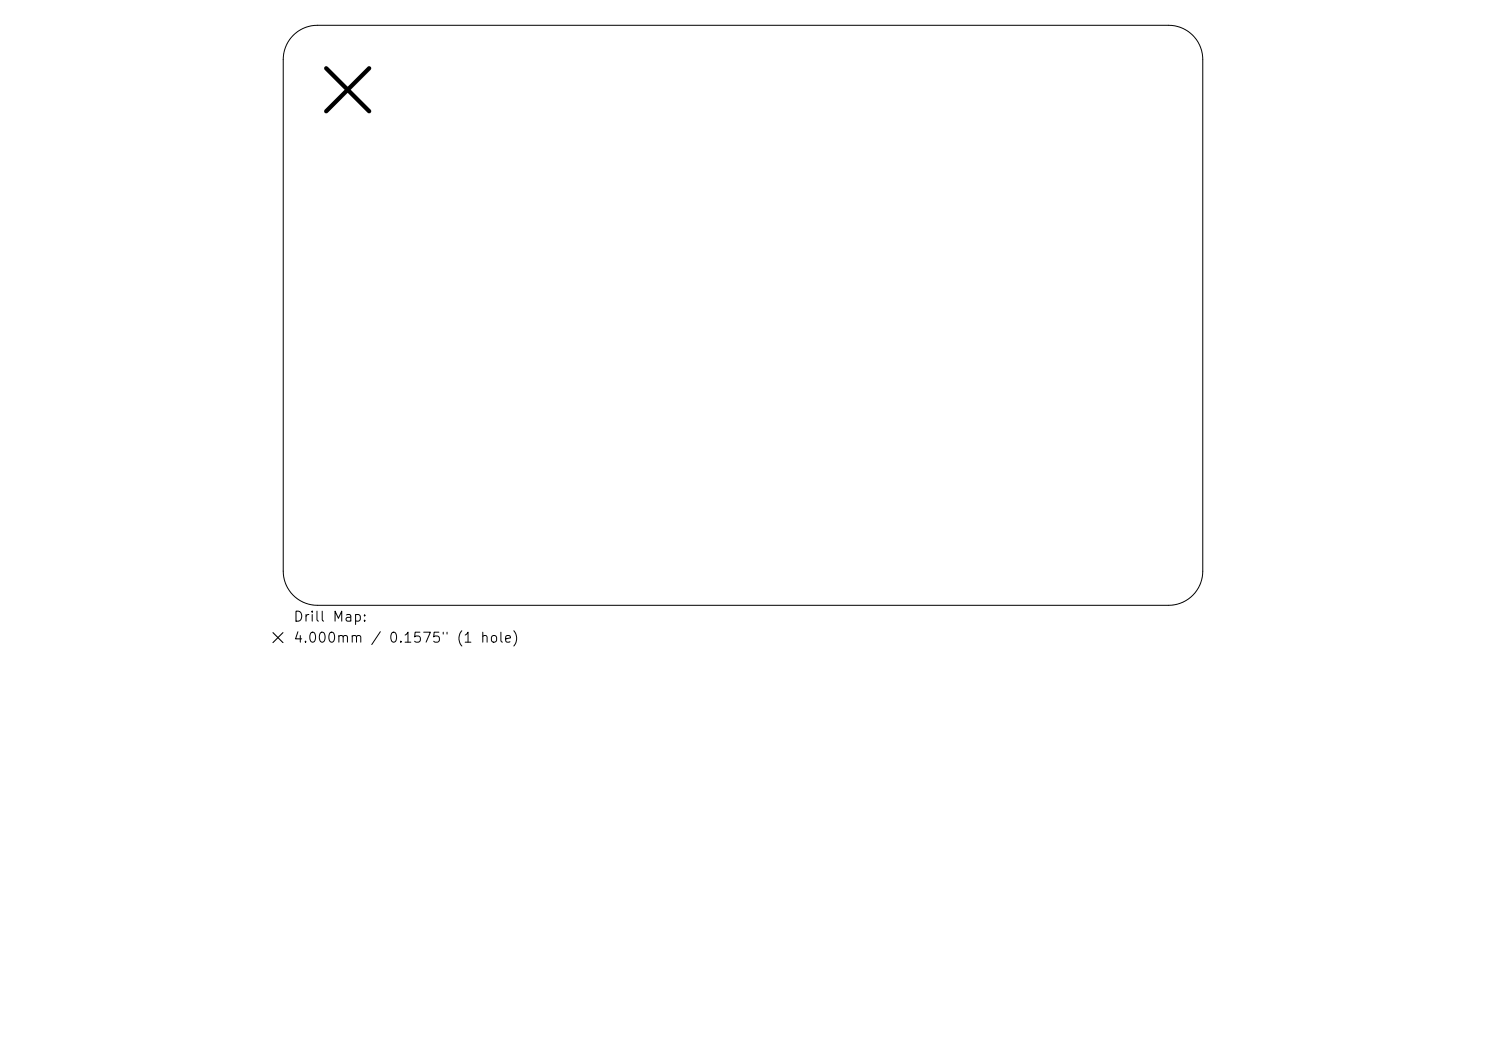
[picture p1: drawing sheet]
<svg xmlns="http://www.w3.org/2000/svg" width="297mm" height="210mm" viewBox="0 0 297 210" stroke-linecap="round" stroke-linejoin="round" font-family="sans-serif">
<defs><g id="words">
<g font-size="2">
<text x="58.5" y="124.7">Drill Map:</text>
<text x="58.5" y="128.9">4.000mm / 0.1575&quot; (1 hole)</text>
</g>
</g></defs>
<path d="M58.6 7.1a6.8 6.8 0 0 1 4.8-2h170.2a6.8 6.8 0 0 1 6.8 6.8v102.2a6.8 6.8 0 0 1-6.8 6.9h-170.2a6.8 6.8 0 0 1-6.8-6.9v-102.2a6.8 6.8 0 0 1 2-4.8z" fill="none" stroke="#000" stroke-width=".2"/>
<path d="M65.2 13.6l8.6 8.6M73.8 13.6l-8.6 8.6" fill="none" stroke="#000" stroke-width=".86"/>
<path d="M54.6 126.4l2 2M56.6 126.4l-2 2" fill="none" stroke="#000" stroke-width=".21"/>
<use href="#words"/>
</svg>
